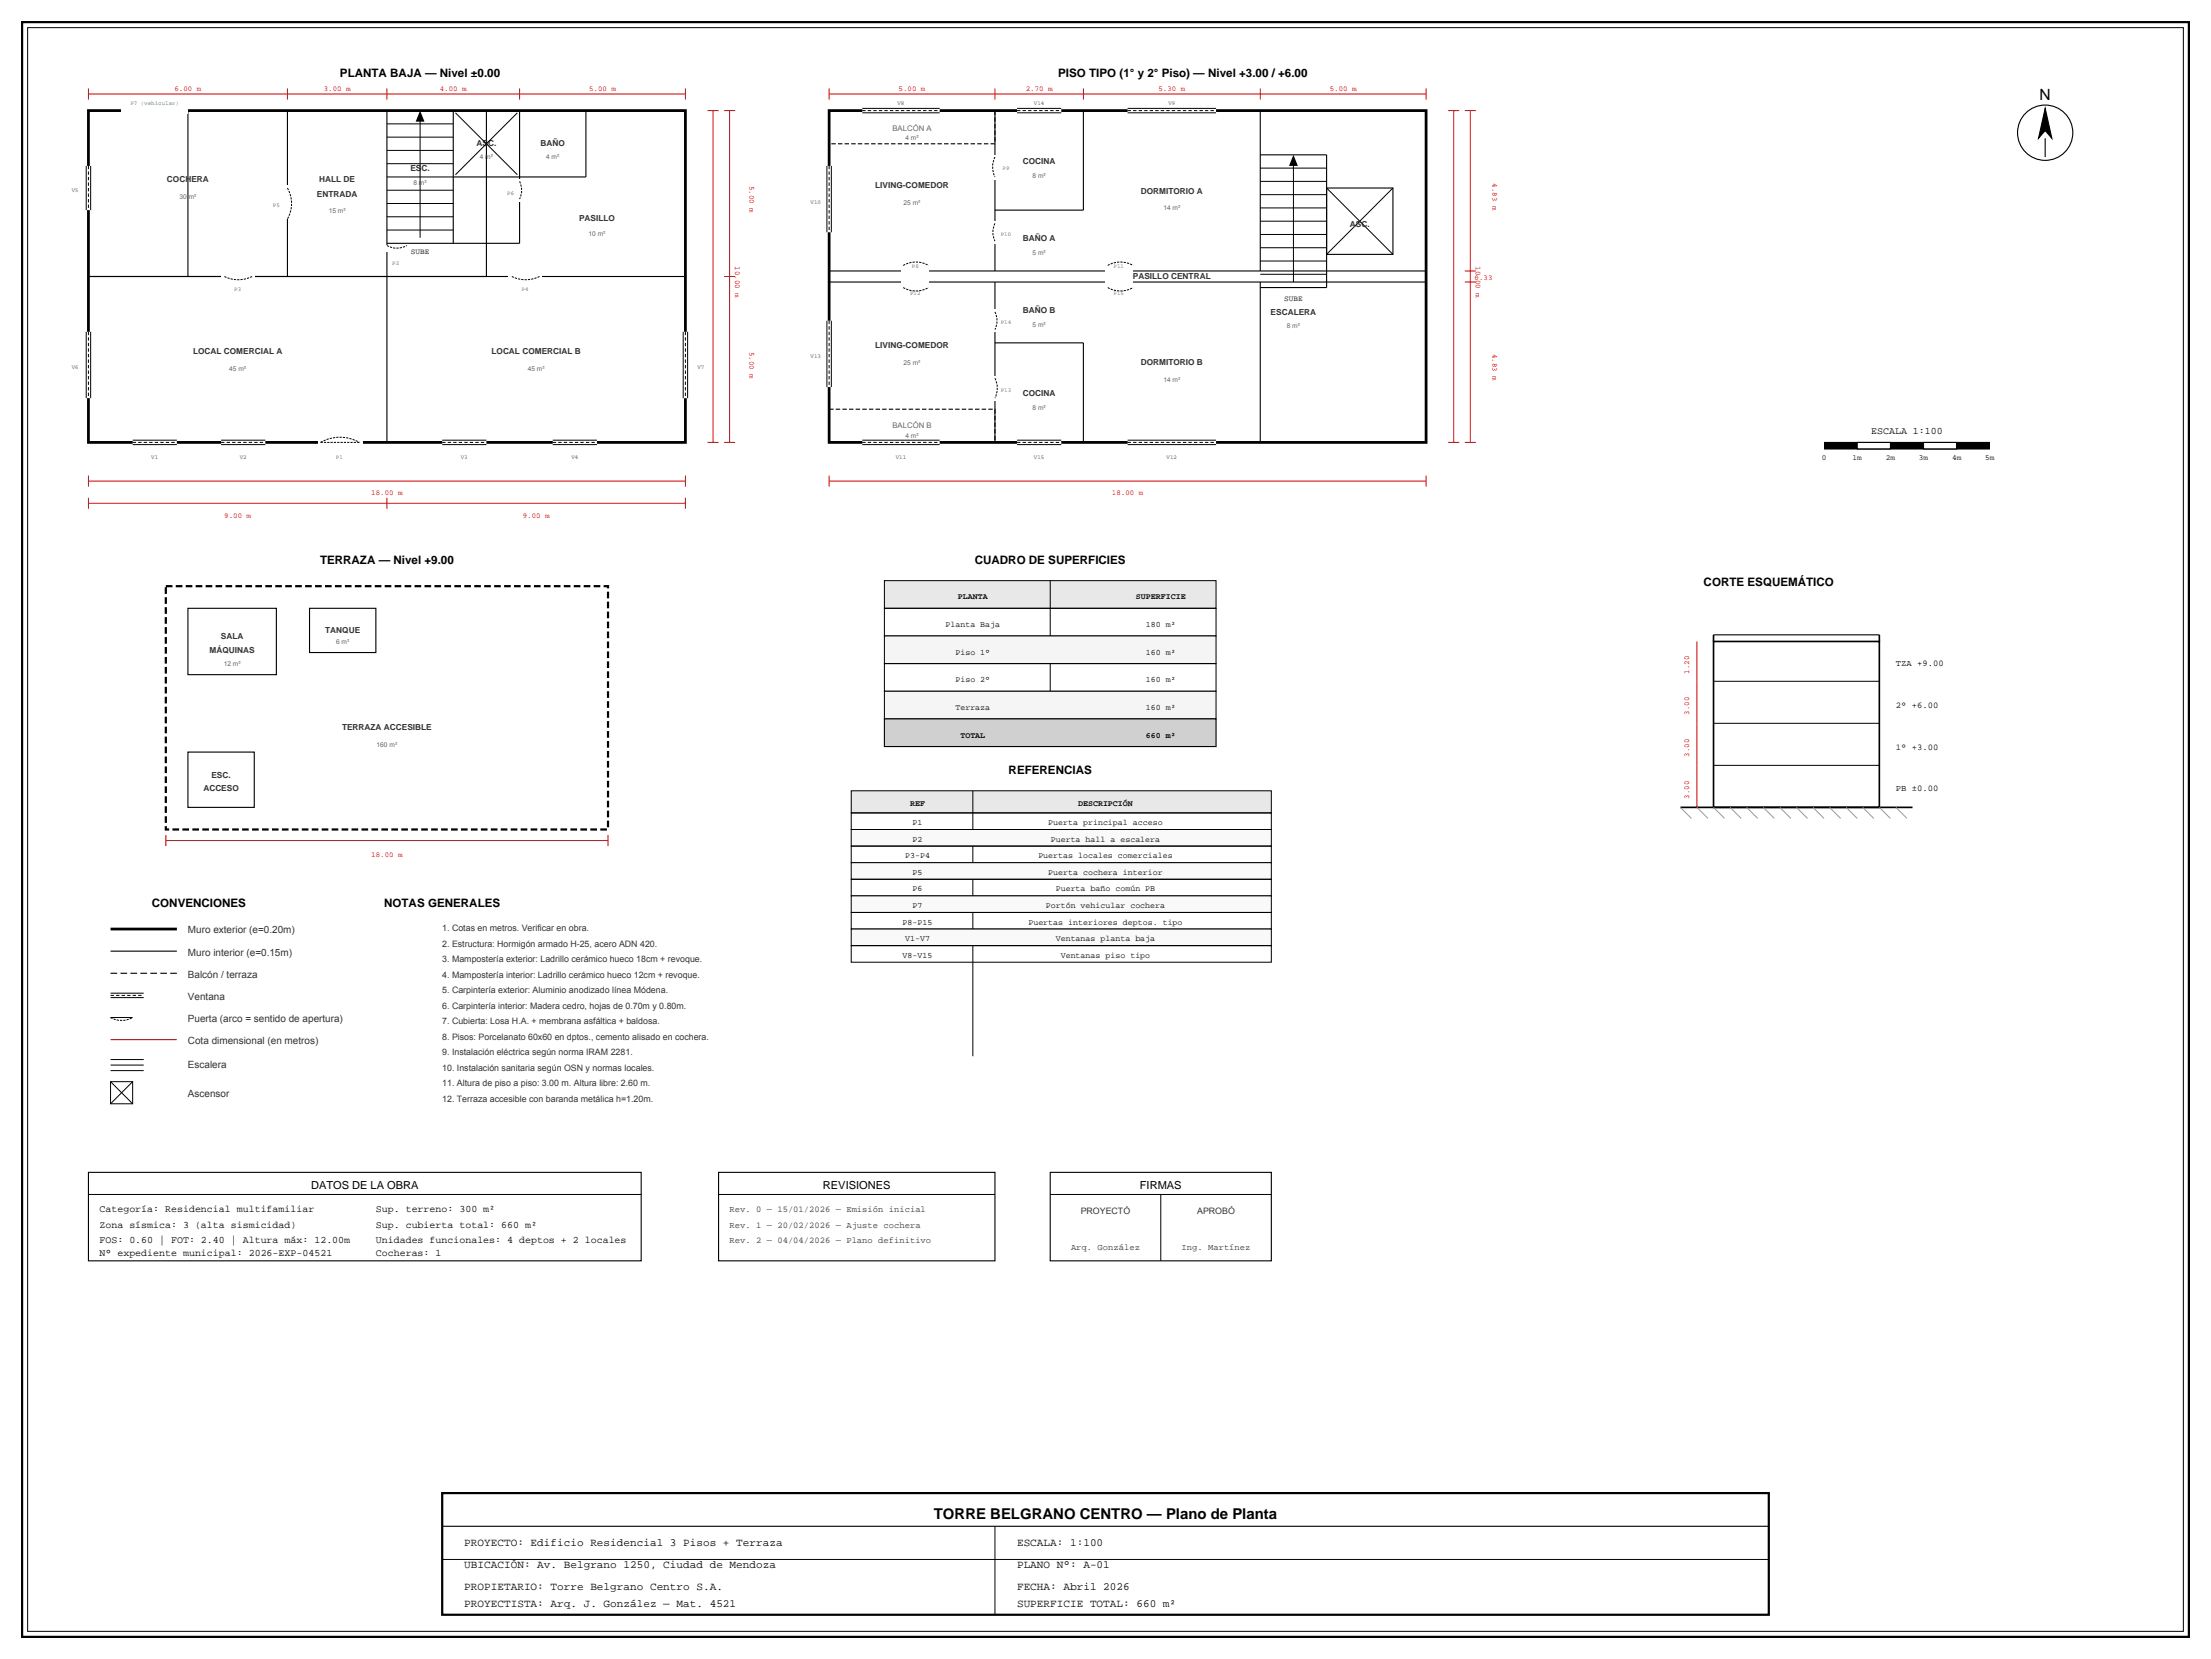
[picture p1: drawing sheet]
<svg xmlns="http://www.w3.org/2000/svg" width="706mm" height="529mm" viewBox="0 0 706 529" stroke-linecap="round" stroke-linejoin="round" font-family="sans-serif">
<defs><g id="words">
<text font-size="4.9" x="650.9" y="31.8">N</text>
<text font-size="4.8" x="298" y="484.4">TORRE BELGRANO CENTRO — Plano de Planta</text>
<g font-size="3.7">
<text x="108.5" y="24.7">PLANTA BAJA — Nivel ±0.00</text>
<text x="337.7" y="24.7">PISO TIPO (1° y 2° Piso) — Nivel +3.00 / +6.00</text>
<text x="102.1" y="179.9">TERRAZA — Nivel +9.00</text>
<text x="311.1" y="179.9">CUADRO DE SUPERFICIES</text>
<text x="543.7" y="187">CORTE ESQUEMÁTICO</text>
<text x="321.9" y="246.9">REFERENCIAS</text>
<text x="48.5" y="289.3">CONVENCIONES</text>
<text x="122.6" y="289.3">NOTAS GENERALES</text>
</g>
<g font-size="3.5">
<text x="99.3" y="379.2">DATOS DE LA OBRA</text>
<text x="262.6" y="379.2">REVISIONES</text>
<text x="363.8" y="379.2">FIRMAS</text>
<text x="148.2" y="493.2">PROYECTO: Edificio Residencial 3 Pisos + Terraza</text>
<text x="324.6" y="493.2">ESCALA: 1:100</text>
<text x="148.2" y="500.2">UBICACIÓN: Av. Belgrano 1250, Ciudad de Mendoza</text>
<text x="324.6" y="500.2">PLANO N°: A-01</text>
<text x="148.2" y="507.3">PROPIETARIO: Torre Belgrano Centro S.A.</text>
<text x="324.6" y="507.3">FECHA: Abril 2026</text>
<text x="148.2" y="512.6">PROYECTISTA: Arq. J. González — Mat. 4521</text>
<text x="324.6" y="512.6">SUPERFICIE TOTAL: 660 m²</text>
</g>
<g font-size="3.2">
<text x="597.1" y="138.3">ESCALA 1:100</text>
<text x="31.7" y="386.6">Categoría: Residencial multifamiliar</text>
<text x="119.9" y="386.6">Sup. terreno: 300 m²</text>
<text x="31.7" y="391.6">Zona sísmica: 3 (alta sismicidad)</text>
<text x="119.9" y="391.6">Sup. cubierta total: 660 m²</text>
<text x="31.7" y="396.5">FOS: 0.60 | FOT: 2.40 | Altura máx: 12.00m</text>
<text x="31.7" y="400.8">N° expediente municipal: 2026-EXP-04521</text>
<text x="119.9" y="396.5">Unidades funcionales: 4 deptos + 2 locales</text>
<text x="119.9" y="400.8">Cocheras: 1</text>
</g>
<g font-size="3.2" fill="#333">
<text x="60" y="297.7">Muro exterior (e=0.20m)</text>
<text x="60" y="304.8">Muro interior (e=0.15m)</text>
<text x="60" y="311.9">Balcón / terraza</text>
<text x="60" y="318.9">Ventana</text>
<text x="60" y="326">Puerta (arco = sentido de apertura)</text>
<text x="60" y="333">Cota dimensional (en metros)</text>
<text x="60" y="340.8">Escalera</text>
<text x="60" y="350">Ascensor</text>
</g>
<g font-size="2.8">
<text x="605" y="212.4">TZA +9.00</text>
<text x="605" y="225.8">2° +6.00</text>
<text x="605" y="239.2">1° +3.00</text>
<text x="605" y="252.2">PB ±0.00</text>
</g>
<g font-size="2.8" fill="#333">
<text x="141.1" y="297">1. Cotas en metros. Verificar en obra.</text>
<text x="141.1" y="302">2. Estructura: Hormigón armado H-25, acero ADN 420.</text>
<text x="141.1" y="306.9">3. Mampostería exterior: Ladrillo cerámico hueco 18cm + revoque.</text>
<text x="141.1" y="311.9">4. Mampostería interior: Ladrillo cerámico hueco 12cm + revoque.</text>
<text x="141.1" y="316.8">5. Carpintería exterior: Aluminio anodizado línea Módena.</text>
<text x="141.1" y="321.7">6. Carpintería interior: Madera cedro, hojas de 0.70m y 0.80m.</text>
<text x="141.1" y="326.7">7. Cubierta: Losa H.A. + membrana asfáltica + baldosa.</text>
<text x="141.1" y="331.6">8. Pisos: Porcelanato 60x60 en dptos., cemento alisado en cochera.</text>
<text x="141.1" y="336.5">9. Instalación eléctrica según norma IRAM 2281.</text>
<text x="141.1" y="341.5">10. Instalación sanitaria según OSN y normas locales.</text>
<text x="141.1" y="346.4">11. Altura de piso a piso: 3.00 m. Altura libre: 2.60 m.</text>
<text x="141.1" y="351.4">12. Terraza accesible con baranda metálica h=1.20m.</text>
<text x="232.8" y="386.6">Rev. 0 — 15/01/2026 — Emisión inicial</text>
<text x="344.9" y="387.3">PROYECTÓ</text>
<text x="382" y="387.3">APROBÓ</text>
<text x="232.8" y="391.6">Rev. 1 — 20/02/2026 — Ajuste cochera</text>
<text x="232.8" y="396.5">Rev. 2 — 04/04/2026 — Plano definitivo</text>
<text x="341.8" y="398.6">Arq. González</text>
<text x="377" y="398.6">Ing. Martínez</text>
</g>
<g font-size="2.6" fill="#333">
<text x="152.1" y="46.6">ASC.</text>
<text x="172.5" y="46.6">BAÑO</text>
<text x="326.4" y="52.2">COCINA</text>
<text x="53.3" y="58.2">COCHERA</text>
<text x="101.9" y="58.2">HALL DE</text>
<text x="131" y="54.7">ESC.</text>
<text x="279.3" y="60">LIVING-COMEDOR</text>
<text x="101.1" y="62.8">ENTRADA</text>
<text x="364" y="61.7">DORMITORIO A</text>
<text x="184.8" y="70.6">PASILLO</text>
<text x="326.4" y="76.9">BAÑO A</text>
<text x="430.8" y="72.3">ASC.</text>
<text x="361.5" y="88.9">PASILLO CENTRAL</text>
<text x="326.4" y="99.8">BAÑO B</text>
<text x="405.5" y="100.5">ESCALERA</text>
<text x="61.6" y="112.9">LOCAL COMERCIAL A</text>
<text x="156.8" y="112.9">LOCAL COMERCIAL B</text>
<text x="279.3" y="111.1">LIVING-COMEDOR</text>
<text x="364" y="116.4">DORMITORIO B</text>
<text x="326.4" y="126.3">COCINA</text>
<text x="70.5" y="203.9">SALA</text>
<text x="103.8" y="201.8">TANQUE</text>
<text x="66.9" y="208.1">MÁQUINAS</text>
<text x="109.1" y="232.8">TERRAZA ACCESIBLE</text>
<text x="67.5" y="248">ESC.</text>
<text x="64.9" y="252.2">ACCESO</text>
</g>
<g font-size="2.6">
<text x="305.7" y="191.2">PLANTA</text>
<text x="362.5" y="191.2">SUPERFICIE</text>
<text x="301.7" y="200">Planta Baja</text>
<text x="365.7" y="200">180 m²</text>
<text x="304.9" y="208.8">Piso 1°</text>
<text x="365.7" y="208.8">160 m²</text>
<text x="304.9" y="217.7">Piso 2°</text>
<text x="365.7" y="217.7">160 m²</text>
<text x="304.9" y="226.5">Terraza</text>
<text x="365.7" y="226.5">160 m²</text>
<text x="306.5" y="235.3">TOTAL</text>
<text x="365.7" y="235.3">660 m²</text>
<text x="290.4" y="257.2">REF</text>
<text x="344" y="257.2">DESCRIPCIÓN</text>
<text x="291.2" y="263.2">P1</text>
<text x="334.5" y="263.2">Puerta principal acceso</text>
<text x="291.2" y="268.5">P2</text>
<text x="335.3" y="268.5">Puerta hall a escalera</text>
<text x="288.8" y="273.8">P3-P4</text>
<text x="331.3" y="273.8">Puertas locales comerciales</text>
<text x="291.2" y="279">P5</text>
<text x="334.5" y="279">Puerta cochera interior</text>
<text x="291.2" y="284.3">P6</text>
<text x="336.9" y="284.3">Puerta baño común PB</text>
<text x="291.2" y="289.6">P7</text>
<text x="333.7" y="289.6">Portón vehicular cochera</text>
<text x="288" y="294.9">P8-P15</text>
<text x="328.2" y="294.9">Puertas interiores deptos. tipo</text>
<text x="288" y="305.5">V8-V15</text>
<text x="288.8" y="300.2">V1-V7</text>
<text x="336.9" y="300.2">Ventanas planta baja</text>
<text x="338.5" y="305.5">Ventanas piso tipo</text>
</g>
<g font-size="2.5" fill="#666">
<text x="284.8" y="41.6">BALCÓN A</text>
<text x="284.8" y="136.5">BALCÓN B</text>
</g>
<g font-size="2.5">
<text x="131.1" y="81.1">SUBE</text>
<text x="409.8" y="96">SUBE</text>
<text x="581.3" y="146.8">0</text>
<text x="591.2" y="146.8">1m</text>
<text x="601.8" y="146.8">2m</text>
<text x="612.4" y="146.8">3m</text>
<text x="622.9" y="146.8">4m</text>
<text x="633.5" y="146.8">5m</text>
</g>
<g font-size="2.4" fill="#c00">
<text x="55.7" y="28.9">6.00 m</text>
<text x="103.3" y="28.9">3.00 m</text>
<text x="140.4" y="28.9">4.00 m</text>
<text x="188" y="28.9">5.00 m</text>
<text x="286.8" y="28.9">5.00 m</text>
<text x="327.3" y="28.9">2.70 m</text>
<text x="369.7" y="28.9">5.30 m</text>
<text x="424.3" y="28.9">5.00 m</text>
<text x="239.2" y="59.2" transform="rotate(90 239.2 59.2)">5.00 m</text>
<text x="476.2" y="58.5" transform="rotate(90 476.2 58.5)">4.83 m</text>
<text x="234.6" y="85" transform="rotate(90 234.6 85)">10.00 m</text>
<text x="470.6" y="89.3">0.33</text>
<text x="471" y="85" transform="rotate(90 471 85)">10.00 m</text>
<text x="239.2" y="112.1" transform="rotate(90 239.2 112.1)">5.00 m</text>
<text x="476.2" y="112.8" transform="rotate(90 476.2 112.8)">4.83 m</text>
<text x="118.5" y="158">18.00 m</text>
<text x="354.8" y="158">18.00 m</text>
<text x="71.6" y="165.1">9.00 m</text>
<text x="166.8" y="165.1">9.00 m</text>
<text x="539" y="214.9" transform="rotate(-90 539 214.9)">1.20</text>
<text x="539" y="227.9" transform="rotate(-90 539 227.9)">3.00</text>
<text x="539" y="241.3" transform="rotate(-90 539 241.3)">3.00</text>
<text x="539" y="254.7" transform="rotate(-90 539 254.7)">3.00</text>
<text x="118.5" y="273.4">18.00 m</text>
</g>
<g font-size="2.1" fill="#666">
<text x="288.9" y="44.8">4 m²</text>
<text x="153.1" y="50.8">4 m²</text>
<text x="174.3" y="50.8">4 m²</text>
<text x="131.9" y="58.9">8 m²</text>
<text x="329.5" y="56.8">8 m²</text>
<text x="57.3" y="63.5">30 m²</text>
<text x="288.3" y="65.3">25 m²</text>
<text x="104.9" y="68.1">15 m²</text>
<text x="371.2" y="67">14 m²</text>
<text x="187.8" y="75.1">10 m²</text>
<text x="329.5" y="81.5">5 m²</text>
<text x="329.5" y="104.4">5 m²</text>
<text x="410.6" y="104.8">8 m²</text>
<text x="73.1" y="118.2">45 m²</text>
<text x="168.4" y="118.2">45 m²</text>
<text x="288.3" y="116.4">25 m²</text>
<text x="371.2" y="121.7">14 m²</text>
<text x="329.5" y="130.9">8 m²</text>
<text x="288.9" y="139.7">4 m²</text>
<text x="107.2" y="205.3">6 m²</text>
<text x="71.4" y="212.4">12 m²</text>
<text x="120.2" y="238.1">160 m²</text>
</g>
<g font-size="1.9" fill="#06c">
<text x="41.6" y="33.5">P7 (vehicular)</text>
<text x="319.9" y="54.3">P9</text>
<text x="87.1" y="66">P5</text>
<text x="161.9" y="62.1">P6</text>
<text x="319.4" y="75.1">P10</text>
<text x="125.2" y="84.7">P2</text>
<text x="291" y="85.4">P8</text>
<text x="355.3" y="85.4">P11</text>
<text x="74.7" y="92.8">P3</text>
<text x="166.5" y="92.8">P4</text>
<text x="290.4" y="94.2">P12</text>
<text x="355.3" y="94.2">P15</text>
<text x="319.4" y="103.4">P14</text>
<text x="319.4" y="124.9">P13</text>
<text x="107.2" y="146.4">P1</text>
</g>
<g font-size="1.9" fill="#093">
<text x="286.4" y="33.5">V8</text>
<text x="329.9" y="33.5">V14</text>
<text x="372.8" y="33.5">V9</text>
<text x="22.9" y="61.4">V5</text>
<text x="258.7" y="64.9">V10</text>
<text x="22.9" y="117.8">V6</text>
<text x="222.5" y="117.8">V7</text>
<text x="258.7" y="114.3">V13</text>
<text x="48.3" y="146.4">V1</text>
<text x="76.5" y="146.4">V2</text>
<text x="147.1" y="146.4">V3</text>
<text x="182.3" y="146.4">V4</text>
<text x="285.8" y="146.4">V11</text>
<text x="329.9" y="146.4">V15</text>
<text x="372.3" y="146.4">V12</text>
</g>
</g></defs>
<path d="M7.1 7.1h691.4v515h-691.4z" fill="none" stroke="#000" stroke-width=".71" stroke-linecap="butt"/>
<g fill="none" stroke="#000" stroke-width=".32">
<path d="M8.8 8.8h687.9v511.5h-687.9zM123.5 39.5h21.1M134.1 37v38.8M145.3 36l19.8 19.7M165.1 36l-19.8 19.7M123.5 43.7h21.1M123.5 48h21.1M123.5 52.2h21.1M123.5 56.4h21.1M123.5 60.7h21.1M123.5 64.9h21.1M123.5 69.1h21.1"/>
<path d="M123.5 73.4h21.1"/>
</g>
<path d="M28.2 35.3h190.5v105.8h-190.5z" fill="none" stroke="#000" stroke-width=".88" stroke-linecap="butt"/>
<path d="M60 35.3v52.9M91.7 35.3v52.9M123.5 35.3v105.8M144.6 35.3v42.3M155.2 35.3v52.9M165.8 35.3v42.3h-42.3M187 35.3v21.1h-42.4M28.2 88.2h190.5" fill="none" stroke="#000" stroke-width=".35"/>
<path d="M134.1 35.3l1.4 3.5h-2.9z" fill="#000"/>
<path d="M101.6 140.1h14.1v2.1h-14.1z" fill-rule="evenodd" fill="#fff"/>
<path d="M102.3 141.1h12.4M102.3 141.1a12.3 12.3 0 0 1 12.4 0" fill="none" stroke="#000" stroke-width=".32" stroke-dasharray=".7 .4" stroke-linecap="butt"/>
<path d="M122.8 78.3h7v2.1h-7z" fill-rule="evenodd" fill="#fff"/>
<path d="M123.5 78.3a6.3 6.3 0 0 0 6.3 0" fill="none" stroke="#000" stroke-width=".32" stroke-dasharray=".7 .4" stroke-linecap="butt"/>
<path d="M70.6 87.5h10.5v1.8h-10.5z" fill-rule="evenodd" fill="#fff"/>
<path d="M71.6 88.2a9.9 9.9 0 0 0 8.8 0" fill="none" stroke="#000" stroke-width=".32" stroke-dasharray=".7 .4" stroke-linecap="butt"/>
<path d="M162.3 87.5h10.6v1.8h-10.6z" fill-rule="evenodd" fill="#fff"/>
<path d="M163.3 88.2a9.9 9.9 0 0 0 8.9 0" fill="none" stroke="#000" stroke-width=".32" stroke-dasharray=".7 .4" stroke-linecap="butt"/>
<path d="M91 59.3h1.8v10.5h-1.8z" fill-rule="evenodd" fill="#fff"/>
<path d="M91.7 60a9.9 9.9 0 0 1 0 9.8" fill="none" stroke="#000" stroke-width=".32" stroke-dasharray=".7 .4" stroke-linecap="butt"/>
<path d="M165.1 57.1h1.8v7.1h-1.8z" fill-rule="evenodd" fill="#fff"/>
<path d="M165.8 57.9a6.4 6.4 0 0 1 0 5.6" fill="none" stroke="#000" stroke-width=".32" stroke-dasharray=".7 .4" stroke-linecap="butt"/>
<path d="M38.8 34.6h21.2v1.7h-21.2z" fill-rule="evenodd" fill="#fff"/>
<path d="M28.2 52.9v14.1M28.2 105.8v21.2M218.7 105.8v21.2M42.3 141.1h14.1M70.6 141.1h14.1M141.1 141.1h14.1M176.4 141.1h14.1" fill="none" stroke="#fff" stroke-width="1.4" stroke-linecap="butt"/>
<g fill="none" stroke="#000" stroke-width=".32">
<path d="M27.5 52.9v14.1M28.9 52.9v14.1M402.2 53.6h21.1M402.2 57.9h21.1M412.7 51.2v38.8M423.3 60l21.2 21.1M444.5 60l-21.2 21.1M402.2 62.1h21.1M402.2 66.3h21.1M402.2 70.6h21.1M402.2 74.8h21.1M402.2 79h21.1"/>
<path d="M402.2 83.3h21.1M402.2 87.5h21.1M27.5 105.8v21.2M28.9 105.8v21.2M218 105.8v21.2M219.4 105.8v21.2M42.3 140.4h14.1M42.3 141.8h14.1M70.6 140.4h14.1M70.6 141.8h14.1M141.1 140.4h14.1M141.1 141.8h14.1"/>
<path d="M176.4 140.4h14.1M176.4 141.8h14.1"/>
</g>
<path d="M28.2 52.9v14.1M28.2 105.8v21.2M218.7 105.8v21.2M42.3 141.1h14.1M70.6 141.1h14.1M141.1 141.1h14.1M176.4 141.1h14.1" fill="none" stroke="#000" stroke-width=".32" stroke-dasharray="1.1 .7" stroke-linecap="butt"/>
<g fill="none" stroke="#c00" stroke-width=".32">
<path d="M28.2 28.2v3.5M28.2 30h190.5M91.7 28.2v3.5M123.5 28.2v3.5M165.8 28.2v3.5M218.7 28.2v3.5M225.8 35.3h3.5M227.5 35.3v105.8M231.1 35.3h3.5M232.8 35.3v105.8M231.1 88.2h3.5M28.2 153.5h190.5"/>
<path d="M28.2 151.7v3.5M28.2 158.7v3.6M123.5 158.7v3.6M218.7 151.7v3.5M218.7 158.7v3.6M225.8 141.1h3.5M231.1 141.1h3.5M28.2 160.5h190.5"/>
</g>
<path d="M264.6 35.3h190.5v105.8h-190.5z" fill="none" stroke="#000" stroke-width=".88" stroke-linecap="butt"/>
<path d="M317.5 35.3v51.1M345.7 35.3v31.7h-28.2M402.2 35.3v51.1M402.2 49.4h21.1v42.3h-21.1M423.3 60h21.2v21.1h-21.2zM264.6 86.4h190.5M264.6 90h190.5M317.5 90v51.1M402.2 90v51.1M317.5 109.4h28.2v31.7" fill="none" stroke="#000" stroke-width=".35"/>
<path d="M264.6 35.3h52.9v10.6h-52.9zM264.6 130.5h52.9v10.6h-52.9z" fill="none" stroke="#000" stroke-width=".35" stroke-dasharray="1.4 .7" stroke-linecap="butt"/>
<path d="M412.7 49.4l1.5 3.5h-2.9z" fill="#000"/>
<path d="M287.5 85.7h8.8v1.8h-8.8z" fill-rule="evenodd" fill="#fff"/>
<path d="M288.2 84.7a8.1 8.1 0 0 1 8.1 0" fill="none" stroke="#000" stroke-width=".32" stroke-dasharray=".7 .4" stroke-linecap="butt"/>
<path d="M316.8 49.4h1.8v7.7h-1.8z" fill-rule="evenodd" fill="#fff"/>
<path d="M317.5 50.1a7.1 7.1 0 0 0 0 6.3" fill="none" stroke="#000" stroke-width=".32" stroke-dasharray=".7 .4" stroke-linecap="butt"/>
<path d="M316.8 70.6h1.8v7h-1.8z" fill-rule="evenodd" fill="#fff"/>
<path d="M317.5 71.3a6.4 6.4 0 0 0 0 5.6" fill="none" stroke="#000" stroke-width=".32" stroke-dasharray=".7 .4" stroke-linecap="butt"/>
<path d="M352.8 85.7h8.8v1.8h-8.8z" fill-rule="evenodd" fill="#fff"/>
<path d="M353.5 84.7a8.1 8.1 0 0 1 8.1 0" fill="none" stroke="#000" stroke-width=".32" stroke-dasharray=".7 .4" stroke-linecap="butt"/>
<path d="M287.5 89.3h8.8v1.7h-8.8z" fill-rule="evenodd" fill="#fff"/>
<path d="M288.2 91.7a8.1 8.1 0 0 0 8.1 0" fill="none" stroke="#000" stroke-width=".32" stroke-dasharray=".7 .4" stroke-linecap="butt"/>
<path d="M316.8 119.9h1.8v7.8h-1.8z" fill-rule="evenodd" fill="#fff"/>
<path d="M317.5 120.6a7.1 7.1 0 0 1 0 6.4" fill="none" stroke="#000" stroke-width=".32" stroke-dasharray=".7 .4" stroke-linecap="butt"/>
<path d="M316.8 98.8h1.8v7h-1.8z" fill-rule="evenodd" fill="#fff"/>
<path d="M317.5 99.5a6.4 6.4 0 0 1 0 5.6" fill="none" stroke="#000" stroke-width=".32" stroke-dasharray=".7 .4" stroke-linecap="butt"/>
<path d="M352.8 89.3h8.8v1.7h-8.8z" fill-rule="evenodd" fill="#fff"/>
<path d="M353.5 91.7a8.1 8.1 0 0 0 8.1 0" fill="none" stroke="#000" stroke-width=".32" stroke-dasharray=".7 .4" stroke-linecap="butt"/>
<path d="M275.2 35.3h24.7M324.6 35.3h14.1M359.8 35.3h28.3M264.6 52.9v21.2M264.6 102.3v21.2M275.2 141.1h24.7M324.6 141.1h14.1M359.8 141.1h28.3" fill="none" stroke="#fff" stroke-width="1.4" stroke-linecap="butt"/>
<g fill="none" stroke="#000" stroke-width=".32">
<path d="M275.2 34.6h24.7M275.2 36h24.7M324.6 34.6h14.1M324.6 36h14.1M359.8 34.6h28.3M359.8 36h28.3M263.9 52.9v21.2M265.3 52.9v21.2M263.9 102.3v21.2M265.3 102.3v21.2M275.2 140.4h24.7M275.2 141.8h24.7"/>
<path d="M324.6 140.4h14.1M324.6 141.8h14.1M359.8 140.4h28.3M359.8 141.8h28.3"/>
</g>
<path d="M275.2 35.3h24.7M324.6 35.3h14.1M359.8 35.3h28.3M264.6 52.9v21.2M264.6 102.3v21.2M275.2 141.1h24.7M324.6 141.1h14.1M359.8 141.1h28.3" fill="none" stroke="#000" stroke-width=".32" stroke-dasharray="1.1 .7" stroke-linecap="butt"/>
<g fill="none" stroke="#c00" stroke-width=".32">
<path d="M264.6 28.2v3.5M264.6 30h190.5M317.5 28.2v3.5M345.7 28.2v3.5M402.2 28.2v3.5M455.1 28.2v3.5M462.1 35.3h3.6M463.9 35.3v105.8M467.4 35.3h3.6M469.2 35.3v105.8M467.4 86.4h3.6M467.4 90h3.6"/>
<path d="M264.6 153.5h190.5M264.6 151.7v3.5M455.1 151.7v3.5M462.1 141.1h3.6M467.4 141.1h3.6M52.9 268.1h141.1M52.9 266.3v3.6M194 266.3v3.6"/>
</g>
<path d="M52.9 187h141.1v77.6h-141.1z" fill="none" stroke="#000" stroke-width=".71" stroke-dasharray="2.1 1.1" stroke-linecap="butt"/>
<path d="M60 194h28.2v21.2h-28.2zM98.8 194h21.1v14.1h-21.1zM60 239.9h21.1v17.6h-21.1z" fill="none" stroke="#000" stroke-width=".35"/>
<path d="M282.2 185.2h105.9v8.8h-105.9z" fill-rule="evenodd" fill="#e8e8e8" stroke="#000" stroke-width=".32"/>
<path d="M282.2 194h105.9v8.8h-105.9zM335.1 185.2v52.9" fill="none" stroke="#000" stroke-width=".32"/>
<path d="M282.2 202.8h105.9v8.9h-105.9z" fill-rule="evenodd" fill="#f5f5f5" stroke="#000" stroke-width=".32"/>
<path d="M282.2 211.7h105.9v8.8h-105.9z" fill="none" stroke="#000" stroke-width=".32"/>
<path d="M282.2 220.5h105.9v8.8h-105.9z" fill-rule="evenodd" fill="#f5f5f5" stroke="#000" stroke-width=".32"/>
<path d="M282.2 229.3h105.9v8.8h-105.9z" fill-rule="evenodd" fill="#d0d0d0" stroke="#000" stroke-width=".35"/>
<path d="M271.6 252.2h134.1v7.1h-134.1z" fill-rule="evenodd" fill="#e8e8e8" stroke="#000" stroke-width=".32"/>
<path d="M271.6 259.3h134.1v5.3h-134.1zM310.4 252.2v84.7" fill="none" stroke="#000" stroke-width=".32"/>
<path d="M271.6 264.6h134.1v5.3h-134.1z" fill-rule="evenodd" fill="#f9f9f9" stroke="#000" stroke-width=".32"/>
<path d="M271.6 269.9h134.1v5.3h-134.1z" fill="none" stroke="#000" stroke-width=".32"/>
<path d="M271.6 275.2h134.1v5.3h-134.1z" fill-rule="evenodd" fill="#f9f9f9" stroke="#000" stroke-width=".32"/>
<path d="M271.6 280.5h134.1v5.3h-134.1z" fill="none" stroke="#000" stroke-width=".32"/>
<path d="M271.6 285.8h134.1v5.2h-134.1z" fill-rule="evenodd" fill="#f9f9f9" stroke="#000" stroke-width=".32"/>
<path d="M271.6 291h134.1v5.3h-134.1z" fill="none" stroke="#000" stroke-width=".32"/>
<path d="M271.6 296.3h134.1v5.3h-134.1z" fill-rule="evenodd" fill="#f9f9f9" stroke="#000" stroke-width=".32"/>
<path d="M271.6 301.6h134.1v5.3h-134.1z" fill="none" stroke="#000" stroke-width=".32"/>
<g fill="none" stroke="#000" stroke-width=".35">
<path d="M652.6 44.1v6"/>
<circle cx="652.6" cy="42.3" r="8.8"/>
</g>
<path d="M652.6 34.6l2.2 9.5-2.2-2.5-2.1 2.5z" fill="#000" stroke="#000" stroke-width=".35"/>
<path d="M582.1 141.1h10.6v2.1h-10.6z" fill-rule="evenodd" fill="#000"/>
<path d="M592.7 141.1h10.5v2.1h-10.5z" fill-rule="evenodd" fill="#fff" stroke="#000" stroke-width=".32"/>
<path d="M603.2 141.1h10.6v2.1h-10.6z" fill-rule="evenodd" fill="#000"/>
<path d="M613.8 141.1h10.6v2.1h-10.6z" fill-rule="evenodd" fill="#fff" stroke="#000" stroke-width=".32"/>
<path d="M624.4 141.1h10.6v2.1h-10.6z" fill-rule="evenodd" fill="#000"/>
<g fill="none" stroke="#000" stroke-width=".32">
<path d="M582.1 141.1h52.9M582.1 143.2h52.9M546.8 217.3h52.9M546.8 230.7h52.9M546.8 244.1h52.9M35.3 316.8h10.6M35.3 318.2h10.6M35.3 324.6h7M35.3 338h10.6M35.3 339.7h10.6M35.3 345h7v7.1h-7zM35.3 341.5h10.6"/>
<path d="M35.3 345l7 7.1M42.3 345l-7 7.1M28.2 381h176.4M229.3 381h88.2M335.1 381h70.6M370.4 381v21.2M141.1 497.4h423.3M317.5 486.8v28.3"/>
</g>
<path d="M141.1 476.2h423.3v38.9h-423.3z" fill="none" stroke="#000" stroke-width=".71" stroke-linecap="butt"/>
<path d="M546.8 202.5h52.9M35.3 303.4h21.1M28.2 373.9h176.4v28.3h-176.4zM229.3 373.9h88.2v28.3h-88.2zM335.1 373.9h70.6v28.3h-70.6zM141.1 486.8h423.3" fill="none" stroke="#000" stroke-width=".35"/>
<path d="M546.8 204.6h52.9v52.9h-52.9zM546.8 202.5v2.1M599.7 202.5v2.1M536.2 257.5h74.1" fill="none" stroke="#000" stroke-width=".53"/>
<path d="M541.5 204.6v52.9M35.3 331.6h21.1" fill="none" stroke="#c00" stroke-width=".32"/>
<g fill="none" stroke="#999" stroke-width=".32">
<path d="M536.2 257.5l3.6 3.6M541.5 257.5l3.5 3.6M546.8 257.5l3.5 3.6M552.1 257.5l3.5 3.6M557.4 257.5l3.5 3.6M562.7 257.5l3.5 3.6M568 257.5l3.5 3.6M573.3 257.5l3.5 3.6M578.6 257.5l3.5 3.6M583.8 257.5l3.6 3.6M589.1 257.5l3.6 3.6M594.4 257.5l3.6 3.6"/>
<path d="M599.7 257.5l3.5 3.6M605 257.5l3.5 3.6"/>
</g>
<path d="M35.3 296.3h21.1" fill="none" stroke="#000" stroke-width=".88" stroke-linecap="butt"/>
<path d="M35.3 310.4h21.1" fill="none" stroke="#000" stroke-width=".35" stroke-dasharray="2.1 1.1" stroke-linecap="butt"/>
<path d="M35.3 317.5h10.6" fill="none" stroke="#000" stroke-width=".32" stroke-dasharray="1.1 .7" stroke-linecap="butt"/>
<path d="M35.3 324.6a7.1 7.1 0 0 0 7 0" fill="none" stroke="#000" stroke-width=".32" stroke-dasharray=".7 .4" stroke-linecap="butt"/>
<use href="#words"/>
</svg>
